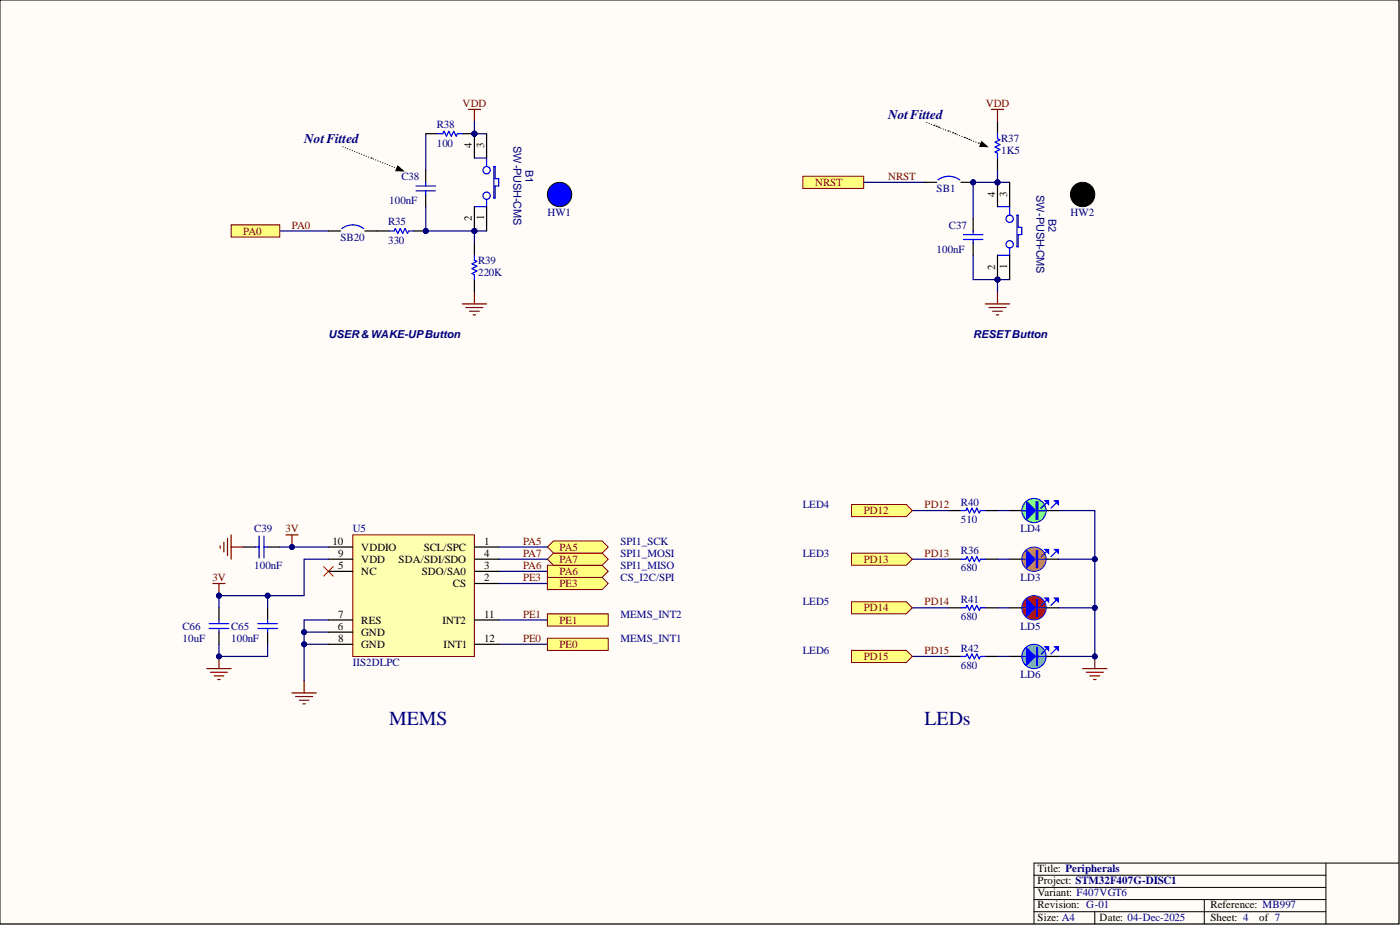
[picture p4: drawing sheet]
<svg xmlns="http://www.w3.org/2000/svg" width="292mm" height="193mm" viewBox="0 0 292 193" stroke-linecap="round" stroke-linejoin="round" font-family="sans-serif">
<defs><g id="words">
<g font-size="4.1" fill="#000080">
<text x="81.2" y="151.2">MEMS</text>
<text x="192.9" y="151.2">LEDs</text>
</g>
<g font-size="2.8" fill="#000080">
<text x="63.5" y="29.8">NotFitted</text>
<text x="185.3" y="24.8">NotFitted</text>
</g>
<g font-size="2.3" fill="#800000">
<text x="96.5" y="22.3">VDD</text>
<text x="205.7" y="22.3">VDD</text>
<text x="170" y="38.8">NRST</text>
<text x="185.3" y="37.5">NRST</text>
<text x="60.9" y="47.7">PA0</text>
<text x="50.8" y="48.9">PA0</text>
<text x="180.2" y="107.3">PD12</text>
<text x="192.9" y="106">PD12</text>
<text x="59.6" y="111.1">3V</text>
<text x="109.1" y="113.6">PA5</text>
<text x="109.1" y="116.1">PA7</text>
<text x="109.1" y="118.7">PA6</text>
<text x="116.7" y="120">PA6</text>
<text x="116.7" y="117.4">PA7</text>
<text x="116.7" y="114.9">PA5</text>
<text x="180.2" y="117.4">PD13</text>
<text x="192.9" y="116.1">PD13</text>
<text x="44.3" y="121.2">3V</text>
<text x="109.1" y="121.2">PE3</text>
<text x="116.7" y="122.5">PE3</text>
<text x="109.1" y="128.8">PE1</text>
<text x="116.7" y="130.1">PE1</text>
<text x="180.2" y="127.6">PD14</text>
<text x="192.9" y="126.3">PD14</text>
<text x="109.1" y="133.9">PE0</text>
<text x="116.7" y="135.2">PE0</text>
<text x="180.2" y="137.7">PD15</text>
<text x="192.9" y="136.4">PD15</text>
</g>
<g font-size="2.3" fill="#000080">
<text x="91.1" y="26.6">R38</text>
<text x="208.9" y="29.7">R37</text>
<text x="91.1" y="30.7">100</text>
<text x="107.1" y="30.4" transform="rotate(90 107.1 30.4)">SW-PUSH-CMS</text>
<text x="109.6" y="35.5" transform="rotate(90 109.6 35.5)">B1</text>
<text x="208.9" y="32.2">1K5</text>
<text x="83.8" y="37.5">C38</text>
<text x="195.4" y="40.1">SB1</text>
<text x="216.2" y="40.6" transform="rotate(90 216.2 40.6)">SW-PUSH-CMS</text>
<text x="81" y="46.9">R35</text>
<text x="81.2" y="42.6">100nF</text>
<text x="114.2" y="45.1">HW1</text>
<text x="198" y="47.7">C37</text>
<text x="218.8" y="45.6" transform="rotate(90 218.8 45.6)">B2</text>
<text x="223.3" y="45.1">HW2</text>
<text x="71.1" y="50.2">SB20</text>
<text x="81" y="51">330</text>
<text x="195.4" y="52.7">100nF</text>
<text x="99.7" y="55">R39</text>
<text x="99.7" y="57.6">220K</text>
<text x="68.5" y="70.5">USER&amp;WAKE-UPButton</text>
<text x="203" y="70.5">RESETButton</text>
<text x="167.5" y="106">LED4</text>
<text x="200.5" y="105.5">R40</text>
<text x="53" y="111.1">C39</text>
<text x="73.6" y="111.1">U5</text>
<text x="129.4" y="113.6">SPI1_SCK</text>
<text x="200.5" y="109">510</text>
<text x="212.9" y="111.1">LD4</text>
<text x="53" y="118.7">100nF</text>
<text x="129.4" y="116.1">SPI1_MOSI</text>
<text x="129.4" y="118.7">SPI1_MISO</text>
<text x="167.5" y="116.1">LED3</text>
<text x="200.5" y="115.6">R36</text>
<text x="200.5" y="119.2">680</text>
<text x="129.4" y="121.2">CS_I2C/SPI</text>
<text x="200.5" y="125.8">R41</text>
<text x="212.9" y="121.2">LD3</text>
<text x="38.1" y="131.4">C66</text>
<text x="48.2" y="131.4">C65</text>
<text x="129.4" y="128.8">MEMS_INT2</text>
<text x="167.5" y="126.3">LED5</text>
<text x="200.5" y="129.3">680</text>
<text x="212.9" y="131.4">LD5</text>
<text x="38.1" y="133.9">10uF</text>
<text x="48.2" y="133.9">100nF</text>
<text x="129.4" y="133.9">MEMS_INT1</text>
<text x="167.5" y="136.4">LED6</text>
<text x="200.5" y="135.9">R42</text>
<text x="73.6" y="139">IIS2DLPC</text>
<text x="200.5" y="139.5">680</text>
<text x="212.9" y="141.5">LD6</text>
</g>
<g font-size="2.3">
<text x="98.5" y="30.9" transform="rotate(-90 98.5 30.9)">4</text>
<text x="101" y="30.9" transform="rotate(-90 101 30.9)">3</text>
<text x="207.6" y="41.1" transform="rotate(-90 207.6 41.1)">4</text>
<text x="210.1" y="41.1" transform="rotate(-90 210.1 41.1)">3</text>
<text x="98.5" y="46.2" transform="rotate(-90 98.5 46.2)">2</text>
<text x="101" y="46" transform="rotate(-90 101 46)">1</text>
<text x="207.6" y="56.3" transform="rotate(-90 207.6 56.3)">2</text>
<text x="210.1" y="56.1" transform="rotate(-90 210.1 56.1)">1</text>
<text x="69.4" y="113.6">10</text>
<text x="101" y="113.6">1</text>
<text x="70.6" y="118.7">5</text>
<text x="70.6" y="116.1">9</text>
<text x="75.4" y="120">NC</text>
<text x="75.4" y="117.4">VDD</text>
<text x="75.4" y="114.9">VDDIO</text>
<text x="83.2" y="117.4">SDA/SDI/SDO</text>
<text x="88" y="120">SDO/SA0</text>
<text x="88.4" y="114.9">SCL/SPC</text>
<text x="101" y="118.7">3</text>
<text x="101" y="116.1">4</text>
<text x="94.5" y="122.5">CS</text>
<text x="101" y="121.2">2</text>
<text x="70.5" y="131.4">6</text>
<text x="70.6" y="128.8">7</text>
<text x="75.4" y="130.1">RES</text>
<text x="92.3" y="130.1">INT2</text>
<text x="101" y="128.8">11</text>
<text x="70.6" y="133.9">8</text>
<text x="75.4" y="132.6">GND</text>
<text x="75.4" y="135.2">GND</text>
<text x="92.6" y="135.2">INT1</text>
<text x="101" y="133.9">12</text>
<text x="216.5" y="181.8">Title: Peripherals</text>
<text x="216.5" y="184.4">Project: STM32F407G-DISC1</text>
<text x="216.5" y="189.4">Revision: G-01</text>
<text x="216.5" y="186.9">Variant: F407VGT6</text>
<text x="252.5" y="189.4">Reference: MB997</text>
<text x="216.5" y="192.2">Size: A4</text>
<text x="229.4" y="192.2">Date: 04-Dec-2025</text>
<text x="252.5" y="192.2">Sheet: 4</text>
<text x="262.7" y="192.2">of 7</text>
</g>
</g></defs>
<path d="M0 0h291.9v192.7h-291.9z" fill-rule="evenodd" fill="#fffcf8"/>
<path d="M0 0h291.9v192.7h-291.9z" fill="none" stroke="#000" stroke-width=".21"/>
<path d="M0 0h291.9v192.7h-291.9z" fill-rule="evenodd" fill="#fffcf8"/>
<path d="M0 0h291.9v192.7h-291.9zM215.7 182.6h60.9M215.7 185.1h60.9M215.7 190.2h60.9M215.7 187.7h60.9M228.4 190.2v2.5M251.3 187.7v5M276.6 180.1v12.6M291.9 180.1h-76.2v12.6" fill="none" stroke="#000" stroke-width=".21"/>
<path d="M220.8 116.7h7.6" fill="none" stroke="#000080" stroke-width=".25"/>
<circle cx="228.4" cy="116.7" r=".51" fill="#000080"/>
<circle cx="228.4" cy="116.7" r=".51" fill="none" stroke="#000080" stroke-width=".21"/>
<path d="M220.8 126.8h7.6" fill="none" stroke="#000080" stroke-width=".25"/>
<circle cx="228.4" cy="126.8" r=".51" fill="#000080"/>
<circle cx="228.4" cy="126.8" r=".51" fill="none" stroke="#000080" stroke-width=".21"/>
<path d="M225.9 139.5h5.1M228.4 136.9v2.6M226.6 140.2h3.6M227.4 141h2M228.2 141.8h.5" fill="none" stroke="#800000" stroke-width=".25"/>
<circle cx="228.4" cy="136.9" r=".51" fill="#000080"/>
<circle cx="228.4" cy="136.9" r=".51" fill="none" stroke="#000080" stroke-width=".21"/>
<path d="M198 106.5h2.5M198 116.7h2.5M205.6 106.5h2.5M205.6 116.7h2.5M198 126.8h2.5M198 136.9h2.5M205.6 126.8h2.5M205.6 136.9h2.5" fill="none" stroke="#000" stroke-width=".25"/>
<path d="M200.5 106.5h1l.3-.5 .5 1 .5-1 .5 1 .5-1 .5 1 .3-.5h1M200.5 116.7h1l.3-.6 .5 1.1 .5-1.1 .5 1.1 .5-1.1 .5 1.1 .3-.5h1M200.5 126.8h1l.3-.5 .5 1 .5-1 .5 1 .5-1 .5 1 .3-.5h1M200.5 136.9h1l.3-.5 .5 1.1 .5-1.1 .5 1.1 .5-1.1 .5 1.1 .3-.6h1" fill="none" stroke="#00f" stroke-width=".25"/>
<path d="M190.4 106.5h7.6M190.4 116.7h7.6M220.8 106.5h7.6v30.4h-7.6M190.4 126.8h7.6M190.4 136.9h7.6" fill="none" stroke="#000080" stroke-width=".25"/>
<circle cx="228.4" cy="116.7" r=".51" fill="#000080"/>
<circle cx="228.4" cy="116.7" r=".51" fill="none" stroke="#000080" stroke-width=".21"/>
<circle cx="228.4" cy="126.8" r=".51" fill="#000080"/>
<circle cx="228.4" cy="126.8" r=".51" fill="none" stroke="#000080" stroke-width=".21"/>
<circle cx="228.4" cy="136.9" r=".51" fill="#000080"/>
<circle cx="228.4" cy="136.9" r=".51" fill="none" stroke="#000080" stroke-width=".21"/>
<path d="M177.7 105.2h11.4l1.3 1.3-1.3 1.3h-11.4z" fill-rule="evenodd" fill="#ffff80"/>
<path d="M177.7 105.2h11.4l1.3 1.3-1.3 1.3h-11.4z" fill="none" stroke="#800000" stroke-width=".21"/>
<path d="M97.7 22.8h2.6M99 22.8v2.6M96.4 63.4h5.1M97.2 64.2h3.6M98 64.9h2M98.7 65.7h.5M99 60.9v2.5" fill="none" stroke="#800000" stroke-width=".25"/>
<path d="M88.8 35.5v2.5M68.5 48.2h2.6M76.1 48.2h2.6M88.8 40.6v2.5M99 50.7v2.6M99 58.3v2.6" fill="none" stroke="#000" stroke-width=".25"/>
<path d="M86.8 38.8h4.1M86.8 39.8h4.1M88.8 38v.8M88.8 39.8v.8M71.3 47.7a3.8 3.8 0 0 1 4.6 0M99 53.3v1l.5 .2-1 .5 1 .5-1 .5 1 .6-1 .5 .5 .2v1" fill="none" stroke="#00f" stroke-width=".25"/>
<path d="M58.4 48.2h10.1M101.5 48.2h-2.5v2.5" fill="none" stroke="#000080" stroke-width=".25"/>
<circle cx="99" cy="48.2" r=".51" fill="#000080"/>
<circle cx="99" cy="48.2" r=".51" fill="none" stroke="#000080" stroke-width=".21"/>
<path d="M88.8 27.9v7.6M88.8 43.1v5.1h10.2" fill="none" stroke="#000080" stroke-width=".25"/>
<circle cx="99" cy="48.2" r=".51" fill="#000080"/>
<circle cx="99" cy="48.2" r=".51" fill="none" stroke="#000080" stroke-width=".21"/>
<circle cx="88.8" cy="48.2" r=".51" fill="#000080"/>
<circle cx="88.8" cy="48.2" r=".51" fill="none" stroke="#000080" stroke-width=".21"/>
<path d="M48.2 46.9h10.2v2.6h-10.2z" fill-rule="evenodd" fill="#ffff80"/>
<path d="M48.2 46.9h10.2v2.6h-10.2z" fill="none" stroke="#800000" stroke-width=".21"/>
<circle cx="88.8" cy="48.2" r=".51" fill="#000080"/>
<circle cx="88.8" cy="48.2" r=".51" fill="none" stroke="#000080" stroke-width=".21"/>
<path d="M86.3 48.2h2.5" fill="none" stroke="#000" stroke-width=".25"/>
<circle cx="88.8" cy="48.2" r=".51" fill="#000080"/>
<circle cx="88.8" cy="48.2" r=".51" fill="none" stroke="#000080" stroke-width=".21"/>
<path d="M78.7 48.2h2.5" fill="none" stroke="#000" stroke-width=".25"/>
<path d="M81.2 48.2h1l.3-.5 .5 1 .5-1 .5 1 .5-1 .5 1 .3-.5h1" fill="none" stroke="#00f" stroke-width=".25"/>
<circle cx="99" cy="27.9" r=".51" fill="#000080"/>
<circle cx="99" cy="27.9" r=".51" fill="none" stroke="#000080" stroke-width=".21"/>
<path d="M96.4 27.9h2.6" fill="none" stroke="#000" stroke-width=".25"/>
<circle cx="99" cy="27.9" r=".51" fill="#000080"/>
<circle cx="99" cy="27.9" r=".51" fill="none" stroke="#000080" stroke-width=".21"/>
<path d="M88.8 27.9h2.6" fill="none" stroke="#000" stroke-width=".25"/>
<path d="M91.4 27.9h1l.2-.5 .5 1 .6-1 .5 1 .5-1 .5 1 .2-.5h1" fill="none" stroke="#00f" stroke-width=".25"/>
<path d="M99 25.4v2.5h2.5" fill="none" stroke="#000080" stroke-width=".25"/>
<circle cx="99" cy="27.9" r=".51" fill="#000080"/>
<circle cx="99" cy="27.9" r=".51" fill="none" stroke="#000080" stroke-width=".21"/>
<path d="M167.5 36.8h12.7v2.5h-12.7z" fill-rule="evenodd" fill="#ffff80"/>
<path d="M167.5 36.8h12.7v2.5h-12.7z" fill="none" stroke="#800000" stroke-width=".21"/>
<path d="M206.8 22.8h2.6M208.1 22.8v2.6M205.6 63.4h5.1M206.3 64.2h3.6M207.1 64.9h2M207.9 65.7h.5M208.1 60.9v2.5" fill="none" stroke="#800000" stroke-width=".25"/>
<path d="M208.1 25.4v2.5M208.1 33v2.5M203 45.6v2.6M203 50.7v2.6" fill="none" stroke="#000" stroke-width=".25"/>
<path d="M208.1 27.9v1l.5 .3-1 .5 1 .5-1 .5 1 .5-1 .5 .5 .3v1M201 48.9h4.1M201 50h4.1M203 48.2v.7M203 50v.7" fill="none" stroke="#00f" stroke-width=".25"/>
<path d="M180.2 38h12.7" fill="none" stroke="#000080" stroke-width=".25"/>
<circle cx="203" cy="38" r=".51" fill="#000080"/>
<circle cx="203" cy="38" r=".51" fill="none" stroke="#000080" stroke-width=".21"/>
<path d="M192.9 38h2.5M200.5 38h2.5" fill="none" stroke="#000" stroke-width=".25"/>
<circle cx="203" cy="38" r=".51" fill="#000080"/>
<circle cx="203" cy="38" r=".51" fill="none" stroke="#000080" stroke-width=".21"/>
<path d="M195.7 37.5a3.8 3.8 0 0 1 4.5 0" fill="none" stroke="#00f" stroke-width=".25"/>
<path d="M208.1 35.5v2.5" fill="none" stroke="#000080" stroke-width=".25"/>
<circle cx="208.1" cy="38" r=".51" fill="#000080"/>
<circle cx="208.1" cy="38" r=".51" fill="none" stroke="#000080" stroke-width=".21"/>
<path d="M210.7 58.3h-2.6v2.6" fill="none" stroke="#000080" stroke-width=".25"/>
<circle cx="208.1" cy="58.3" r=".51" fill="#000080"/>
<circle cx="208.1" cy="58.3" r=".51" fill="none" stroke="#000080" stroke-width=".21"/>
<path d="M210.7 38h-7.7v7.6" fill="none" stroke="#000080" stroke-width=".25"/>
<circle cx="208.1" cy="38" r=".51" fill="#000080"/>
<circle cx="208.1" cy="38" r=".51" fill="none" stroke="#000080" stroke-width=".21"/>
<circle cx="203" cy="38" r=".51" fill="#000080"/>
<circle cx="203" cy="38" r=".51" fill="none" stroke="#000080" stroke-width=".21"/>
<path d="M203 53.3v5h5.1" fill="none" stroke="#000080" stroke-width=".25"/>
<circle cx="208.1" cy="58.3" r=".51" fill="#000080"/>
<circle cx="208.1" cy="58.3" r=".51" fill="none" stroke="#000080" stroke-width=".21"/>
<g fill="none" stroke="#000" stroke-width=".25">
<path d="M193.4 25.6h.1M193.9 25.8h.1M194.3 26h.1M194.8 26.1h.1M195.3 26.3h.1M195.8 26.5h.1M196.3 26.7h.1M196.8 26.9h.1M197.3 27.1h.1M197.8 27.3h.1M198.3 27.5h.1M198.7 27.7h.1"/>
<path d="M199.2 27.9h.1M199.7 28.1h.1M200.2 28.3h.1M200.7 28.5h.1M201.2 28.7h.1M201.7 28.9h.1M202.2 29.1h.1M202.7 29.3h.1M203.1 29.5h.1M203.6 29.7h.1M204.1 29.9h.1M204.6 30v.1"/>
<path d="M204.8 29.6l1.1 1-1.4-.1zM205.1 30.2h.1M205.6 30.4h.1"/>
</g>
<path d="M204.8 29.6l1.1 1-1.4-.1z" fill="#000"/>
<path d="M177.7 115.4h11.4l1.3 1.3-1.3 1.2h-11.4z" fill-rule="evenodd" fill="#ffff80"/>
<path d="M177.7 115.4h11.4l1.3 1.3-1.3 1.2h-11.4z" fill="none" stroke="#800000" stroke-width=".21"/>
<path d="M177.7 125.5h11.4l1.3 1.3-1.3 1.3h-11.4z" fill-rule="evenodd" fill="#ffff80"/>
<path d="M177.7 125.5h11.4l1.3 1.3-1.3 1.3h-11.4z" fill="none" stroke="#800000" stroke-width=".21"/>
<path d="M177.7 135.7h11.4l1.3 1.2-1.3 1.3h-11.4z" fill-rule="evenodd" fill="#ffff80"/>
<path d="M177.7 135.7h11.4l1.3 1.2-1.3 1.3h-11.4z" fill="none" stroke="#800000" stroke-width=".21"/>
<path d="M59.6 111.6h2.6M60.9 111.6v2.5" fill="none" stroke="#800000" stroke-width=".25"/>
<circle cx="60.9" cy="114.1" r=".51" fill="#000080"/>
<circle cx="60.9" cy="114.1" r=".51" fill="none" stroke="#000080" stroke-width=".21"/>
<path d="M50.8 114.1h2.5M55.8 114.1h2.6" fill="none" stroke="#000" stroke-width=".25"/>
<path d="M53.3 114.1h.8M54.1 111.8v4.6M55.1 114.1h.7M55.1 111.8v4.6" fill="none" stroke="#00f" stroke-width=".25"/>
<path d="M45.9 113.9v.5M46.7 113.1v2M47.5 112.3v3.6M48.2 111.6v5.1M48.2 114.1h2.6M60.9 144.6h5.1M61.7 145.3h3.5M62.4 146.1h2.1M63.2 146.8h.5M63.5 142v2.6" fill="none" stroke="#800000" stroke-width=".25"/>
<path d="M104.1 119.2h10.1M104.1 121.7h10.1" fill="none" stroke="#000080" stroke-width=".25"/>
<path d="M114.2 120.5h11.4l1.3 1.2-1.3 1.3h-11.4z" fill-rule="evenodd" fill="#ffff80"/>
<path d="M114.2 120.5h11.4l1.3 1.2-1.3 1.3h-11.4z" fill="none" stroke="#800000" stroke-width=".21"/>
<path d="M114.2 117.9h11.4l1.3 1.3-1.3 1.3h-11.4z" fill-rule="evenodd" fill="#ffff80"/>
<path d="M114.2 117.9h11.4l1.3 1.3-1.3 1.3h-11.4z" fill="none" stroke="#800000" stroke-width=".21"/>
<g fill="none" stroke="#000" stroke-width=".25">
<path d="M71.6 30.6h.1M72 30.8h.1M72.5 31h.1M73 31.2h.1M73.5 31.4h.1M74 31.6h.1M74.5 31.8h.1M75 32h.1M75.5 32.2h.1M75.9 32.4h.1M76.4 32.6h.1M76.9 32.8h.1"/>
<path d="M77.4 33h.1M77.9 33.2h.1M78.4 33.4h.1M78.9 33.6h.1M79.4 33.8h.1M79.8 33.9h.1M80.3 34.1h.1M80.8 34.3h.1M81.3 34.5h.1M81.8 34.7h.1M82.3 34.9h.1M82.8 35.1h.1"/>
<path d="M83 34.7l1.1 .9h-1.5zM83.3 35.3h.1M83.8 35.5h.1"/>
</g>
<path d="M83 34.7l1.1 .9h-1.5z" fill="#000"/>
<path d="M68.5 129.3h-5v12.7" fill="none" stroke="#000080" stroke-width=".25"/>
<circle cx="63.5" cy="131.9" r=".51" fill="#000080"/>
<circle cx="63.5" cy="131.9" r=".51" fill="none" stroke="#000080" stroke-width=".21"/>
<circle cx="63.5" cy="134.4" r=".51" fill="#000080"/>
<circle cx="63.5" cy="134.4" r=".51" fill="none" stroke="#000080" stroke-width=".21"/>
<path d="M63.5 131.9h5" fill="none" stroke="#000080" stroke-width=".25"/>
<circle cx="63.5" cy="131.9" r=".51" fill="#000080"/>
<circle cx="63.5" cy="131.9" r=".51" fill="none" stroke="#000080" stroke-width=".21"/>
<path d="M63.5 134.4h5" fill="none" stroke="#000080" stroke-width=".25"/>
<circle cx="63.5" cy="134.4" r=".51" fill="#000080"/>
<circle cx="63.5" cy="134.4" r=".51" fill="none" stroke="#000080" stroke-width=".21"/>
<path d="M114.2 116.7l1.3-1.3h10.1l1.3 1.3-1.3 1.2h-10.1z" fill-rule="evenodd" fill="#ffff80"/>
<path d="M114.2 116.7l1.3-1.3h10.1l1.3 1.3-1.3 1.2h-10.1z" fill="none" stroke="#800000" stroke-width=".21"/>
<path d="M104.1 116.7h10.1" fill="none" stroke="#000080" stroke-width=".25"/>
<path d="M114.2 114.1l1.3-1.2h10.1l1.3 1.2-1.3 1.3h-10.1z" fill-rule="evenodd" fill="#ffff80"/>
<path d="M114.2 114.1l1.3-1.2h10.1l1.3 1.2-1.3 1.3h-10.1z" fill="none" stroke="#800000" stroke-width=".21"/>
<path d="M104.1 114.1h10.1" fill="none" stroke="#000080" stroke-width=".25"/>
<path d="M114.2 133.1h12.7v2.6h-12.7z" fill-rule="evenodd" fill="#ffff80"/>
<path d="M114.2 133.1h12.7v2.6h-12.7z" fill="none" stroke="#800000" stroke-width=".21"/>
<path d="M104.1 134.4h10.1" fill="none" stroke="#000080" stroke-width=".25"/>
<path d="M114.2 128.1h12.7v2.5h-12.7z" fill-rule="evenodd" fill="#ffff80"/>
<path d="M114.2 128.1h12.7v2.5h-12.7z" fill="none" stroke="#800000" stroke-width=".21"/>
<path d="M104.1 129.3h10.1" fill="none" stroke="#000080" stroke-width=".25"/>
<path d="M67.5 118.2l2 2M69.5 118.2l-2 2" fill="none" stroke="#f00" stroke-width=".21"/>
<circle cx="99" cy="48.2" r=".51" fill="#000080"/>
<circle cx="99" cy="48.2" r=".51" fill="none" stroke="#000080" stroke-width=".21"/>
<circle cx="99" cy="27.9" r=".51" fill="#000080"/>
<circle cx="99" cy="27.9" r=".51" fill="none" stroke="#000080" stroke-width=".21"/>
<g fill="none" stroke="#00f" stroke-width=".25">
<path d="M99 33h2.5v1.7M103 34.7h.3v2.6h.8v1.5h-.8v2.5h-.3zM101.5 41.6v1.5h-2.5"/>
<circle cx="101.5" cy="35.5" r=".76"/>
<circle cx="101.5" cy="40.8" r=".76"/>
</g>
<path d="M101.5 27.9v5.1M99 43.1v5.1M101.5 43.1v5.1" fill="none" stroke="#000" stroke-width=".25"/>
<circle cx="99" cy="48.2" r=".51" fill="#000080"/>
<circle cx="99" cy="48.2" r=".51" fill="none" stroke="#000080" stroke-width=".21"/>
<path d="M99 27.9v5.1" fill="none" stroke="#000" stroke-width=".25"/>
<circle cx="99" cy="27.9" r=".51" fill="#000080"/>
<circle cx="99" cy="27.9" r=".51" fill="none" stroke="#000080" stroke-width=".21"/>
<circle cx="208.1" cy="58.3" r=".51" fill="#000080"/>
<circle cx="208.1" cy="58.3" r=".51" fill="none" stroke="#000080" stroke-width=".21"/>
<circle cx="208.1" cy="38" r=".51" fill="#000080"/>
<circle cx="208.1" cy="38" r=".51" fill="none" stroke="#000080" stroke-width=".21"/>
<g fill="none" stroke="#00f" stroke-width=".25">
<path d="M208.1 43.1h2.6v1.8M210.7 51.7v1.6h-2.6M212.2 44.9h.2v2.5h.8v1.5h-.8v2.6h-.2z"/>
<circle cx="210.7" cy="51" r=".76"/>
<circle cx="210.7" cy="45.6" r=".76"/>
</g>
<path d="M210.7 38v5.1M208.1 53.3v5M210.7 53.3v5" fill="none" stroke="#000" stroke-width=".25"/>
<circle cx="208.1" cy="58.3" r=".51" fill="#000080"/>
<circle cx="208.1" cy="58.3" r=".51" fill="none" stroke="#000080" stroke-width=".21"/>
<path d="M208.1 38v5.1" fill="none" stroke="#000" stroke-width=".25"/>
<circle cx="208.1" cy="38" r=".51" fill="#000080"/>
<circle cx="208.1" cy="38" r=".51" fill="none" stroke="#000080" stroke-width=".21"/>
<circle cx="116.7" cy="40.6" r="2.54" fill="#00f"/>
<g fill="none" stroke="#000" stroke-width=".21">
<circle cx="116.7" cy="40.6" r="2.54"/>
<circle cx="225.9" cy="40.6" r="2.54"/>
</g>
<circle cx="225.9" cy="40.6" r="2.54" fill="#000"/>
<circle cx="215.7" cy="126.8" r="2.54" fill="#f00"/>
<circle cx="215.7" cy="126.8" r="2.54" fill="none" stroke="#00f" stroke-width=".21"/>
<path d="M218.3 125.3l-1 1M220.3 125.3l-1 1" fill="none" stroke="#00f" stroke-width=".25"/>
<path d="M218 124.8h.8v.7z" fill="#00f"/>
<path d="M218 124.8h.8v.7z" fill="none" stroke="#00f" stroke-width=".25"/>
<path d="M220 124.8h.8v.7z" fill="#00f"/>
<g fill="none" stroke="#00f" stroke-width=".25">
<path d="M213.2 126.8h5.1M214.2 127.1h1.5M214.2 126.5h1.5M214.2 126.3h1.3v1h-1.3M214.2 126h1v1.6h-1M214.2 125.8h.8v2h-.8M214.2 125.5h.5v2.6h-.5M214.5 125.3v3M215.7 126.5l-1.5-1.5v3.6l1.5-1.5M215.7 126.5v.6M216.2 125h.3v3.6h-.3zM216.2 127.1h.3"/>
<path d="M216.2 126.5h.3M220 124.8h.8v.7z"/>
</g>
<path d="M210.7 126.8h2.5M218.3 126.8h2.5" fill="none" stroke="#000" stroke-width=".25"/>
<path d="M208.1 126.8h2.6" fill="none" stroke="#000080" stroke-width=".25"/>
<circle cx="215.7" cy="116.7" r="2.54" fill="#fd8300"/>
<circle cx="215.7" cy="116.7" r="2.54" fill="none" stroke="#00f" stroke-width=".21"/>
<path d="M218.3 115.1l-1 1M220.3 115.1l-1 1" fill="none" stroke="#00f" stroke-width=".25"/>
<path d="M218 114.6h.8v.8z" fill="#00f"/>
<path d="M218 114.6h.8v.8z" fill="none" stroke="#00f" stroke-width=".25"/>
<path d="M220 114.6h.8v.8z" fill="#00f"/>
<g fill="none" stroke="#00f" stroke-width=".25">
<path d="M213.2 116.7h5.1M214.2 116.9h1.5M214.2 116.4h1.5M214.2 116.1h1.3v1.1h-1.3M214.2 115.9h1v1.5h-1M214.2 115.6h.8v2.1h-.8M214.2 115.4h.5v2.5h-.5M214.5 115.1v3.1M215.7 116.4l-1.5-1.5v3.5l1.5-1.5M215.7 116.4v.5M216.2 114.9h.3v3.5h-.3zM216.2 116.9h.3"/>
<path d="M216.2 116.4h.3M220 114.6h.8v.8z"/>
</g>
<path d="M210.7 116.7h2.5M218.3 116.7h2.5" fill="none" stroke="#000" stroke-width=".25"/>
<path d="M208.1 116.7h2.6" fill="none" stroke="#000080" stroke-width=".25"/>
<circle cx="215.7" cy="106.5" r="2.54" fill="#0f0"/>
<circle cx="215.7" cy="106.5" r="2.54" fill="none" stroke="#00f" stroke-width=".21"/>
<path d="M218.3 105l-1 1M220.3 105l-1 1" fill="none" stroke="#00f" stroke-width=".25"/>
<path d="M218 104.5h.8v.7z" fill="#00f"/>
<path d="M218 104.5h.8v.7z" fill="none" stroke="#00f" stroke-width=".25"/>
<path d="M220 104.5h.8v.7z" fill="#00f"/>
<g fill="none" stroke="#00f" stroke-width=".25">
<path d="M213.2 106.5h5.1M214.2 106.8h1.5M214.2 106.3h1.5M214.2 106h1.3v1h-1.3M214.2 105.8h1v1.5h-1M214.2 105.5h.8v2h-.8M214.2 105.2h.5v2.6h-.5M214.5 105v3M215.7 106.3l-1.5-1.6v3.6l1.5-1.5M215.7 106.3v.5M216.2 104.7h.3v3.6h-.3zM216.2 106.8h.3"/>
<path d="M216.2 106.3h.3M220 104.5h.8v.7z"/>
</g>
<path d="M210.7 106.5h2.5M218.3 106.5h2.5" fill="none" stroke="#000" stroke-width=".25"/>
<path d="M208.1 106.5h2.6" fill="none" stroke="#000080" stroke-width=".25"/>
<circle cx="215.7" cy="136.9" r="2.54" fill="#0ff"/>
<circle cx="215.7" cy="136.9" r="2.54" fill="none" stroke="#00f" stroke-width=".21"/>
<path d="M218.3 135.4l-1 1M220.3 135.4l-1 1" fill="none" stroke="#00f" stroke-width=".25"/>
<path d="M218 134.9h.8v.8z" fill="#00f"/>
<path d="M218 134.9h.8v.8z" fill="none" stroke="#00f" stroke-width=".25"/>
<path d="M220 134.9h.8v.8z" fill="#00f"/>
<g fill="none" stroke="#00f" stroke-width=".25">
<path d="M213.2 136.9h5.1M214.2 137.2h1.5M214.2 136.7h1.5M214.2 136.4h1.3v1.1h-1.3M214.2 136.2h1v1.5h-1M214.2 135.9h.8v2.1h-.8M214.2 135.7h.5v2.5h-.5M214.5 135.4v3.1M215.7 136.7l-1.5-1.5v3.5l1.5-1.5M215.7 136.7v.5M216.2 135.2h.3v3.5h-.3zM216.2 137.2h.3"/>
<path d="M216.2 136.7h.3M220 134.9h.8v.8z"/>
</g>
<path d="M210.7 136.9h2.5M218.3 136.9h2.5" fill="none" stroke="#000" stroke-width=".25"/>
<path d="M208.1 136.9h2.6" fill="none" stroke="#000080" stroke-width=".25"/>
<path d="M73.6 111.6h25.4v25.3h-25.4z" fill-rule="evenodd" fill="#ffffb0"/>
<path d="M73.6 111.6h25.4v25.3h-25.4z" fill="none" stroke="#800000" stroke-width=".21"/>
<path d="M68.5 114.1h5.1M68.5 119.2h5.1M68.5 116.7h5.1M99 114.1h5.1M99 119.2h5.1M99 116.7h5.1M68.5 131.9h5.1M68.5 129.3h5.1M68.5 134.4h5.1M99 121.7h5.1M99 129.3h5.1M99 134.4h5.1" fill="none" stroke="#000" stroke-width=".25"/>
<path d="M58.4 114.1h10.1" fill="none" stroke="#000080" stroke-width=".25"/>
<circle cx="60.9" cy="114.1" r=".51" fill="#000080"/>
<circle cx="60.9" cy="114.1" r=".51" fill="none" stroke="#000080" stroke-width=".21"/>
<path d="M44.4 121.7h2.6M45.7 121.7v2.6" fill="none" stroke="#800000" stroke-width=".25"/>
<circle cx="45.7" cy="124.3" r=".51" fill="#000080"/>
<circle cx="45.7" cy="124.3" r=".51" fill="none" stroke="#000080" stroke-width=".21"/>
<path d="M45.7 126.8v2.5M45.7 131.9v2.5M55.8 126.8v2.5M55.8 131.9v2.5" fill="none" stroke="#000" stroke-width=".25"/>
<path d="M43.7 130.1h4M43.7 131.1h4M45.7 129.3v.8M45.7 131.1v.8M53.8 130.1h4.1M53.8 131.1h4.1M55.8 129.3v.8M55.8 131.1v.8" fill="none" stroke="#00f" stroke-width=".25"/>
<path d="M68.5 116.7h-5v7.6h-17.8" fill="none" stroke="#000080" stroke-width=".25"/>
<circle cx="55.8" cy="124.3" r=".51" fill="#000080"/>
<circle cx="55.8" cy="124.3" r=".51" fill="none" stroke="#000080" stroke-width=".21"/>
<circle cx="45.7" cy="124.3" r=".51" fill="#000080"/>
<circle cx="45.7" cy="124.3" r=".51" fill="none" stroke="#000080" stroke-width=".21"/>
<path d="M45.7 124.3v2.5" fill="none" stroke="#000080" stroke-width=".25"/>
<circle cx="45.7" cy="124.3" r=".51" fill="#000080"/>
<circle cx="45.7" cy="124.3" r=".51" fill="none" stroke="#000080" stroke-width=".21"/>
<path d="M55.8 124.3v2.5" fill="none" stroke="#000080" stroke-width=".25"/>
<circle cx="55.8" cy="124.3" r=".51" fill="#000080"/>
<circle cx="55.8" cy="124.3" r=".51" fill="none" stroke="#000080" stroke-width=".21"/>
<path d="M45.7 134.4v2.5h10.1v-2.5" fill="none" stroke="#000080" stroke-width=".25"/>
<circle cx="45.7" cy="136.9" r=".51" fill="#000080"/>
<circle cx="45.7" cy="136.9" r=".51" fill="none" stroke="#000080" stroke-width=".21"/>
<path d="M43.1 139.5h5.1M45.7 136.9v2.6M43.9 140.2h3.6M44.7 141h2M45.4 141.8h.5" fill="none" stroke="#800000" stroke-width=".25"/>
<circle cx="45.7" cy="136.9" r=".51" fill="#000080"/>
<circle cx="45.7" cy="136.9" r=".51" fill="none" stroke="#000080" stroke-width=".21"/>
<use href="#words"/>
</svg>
